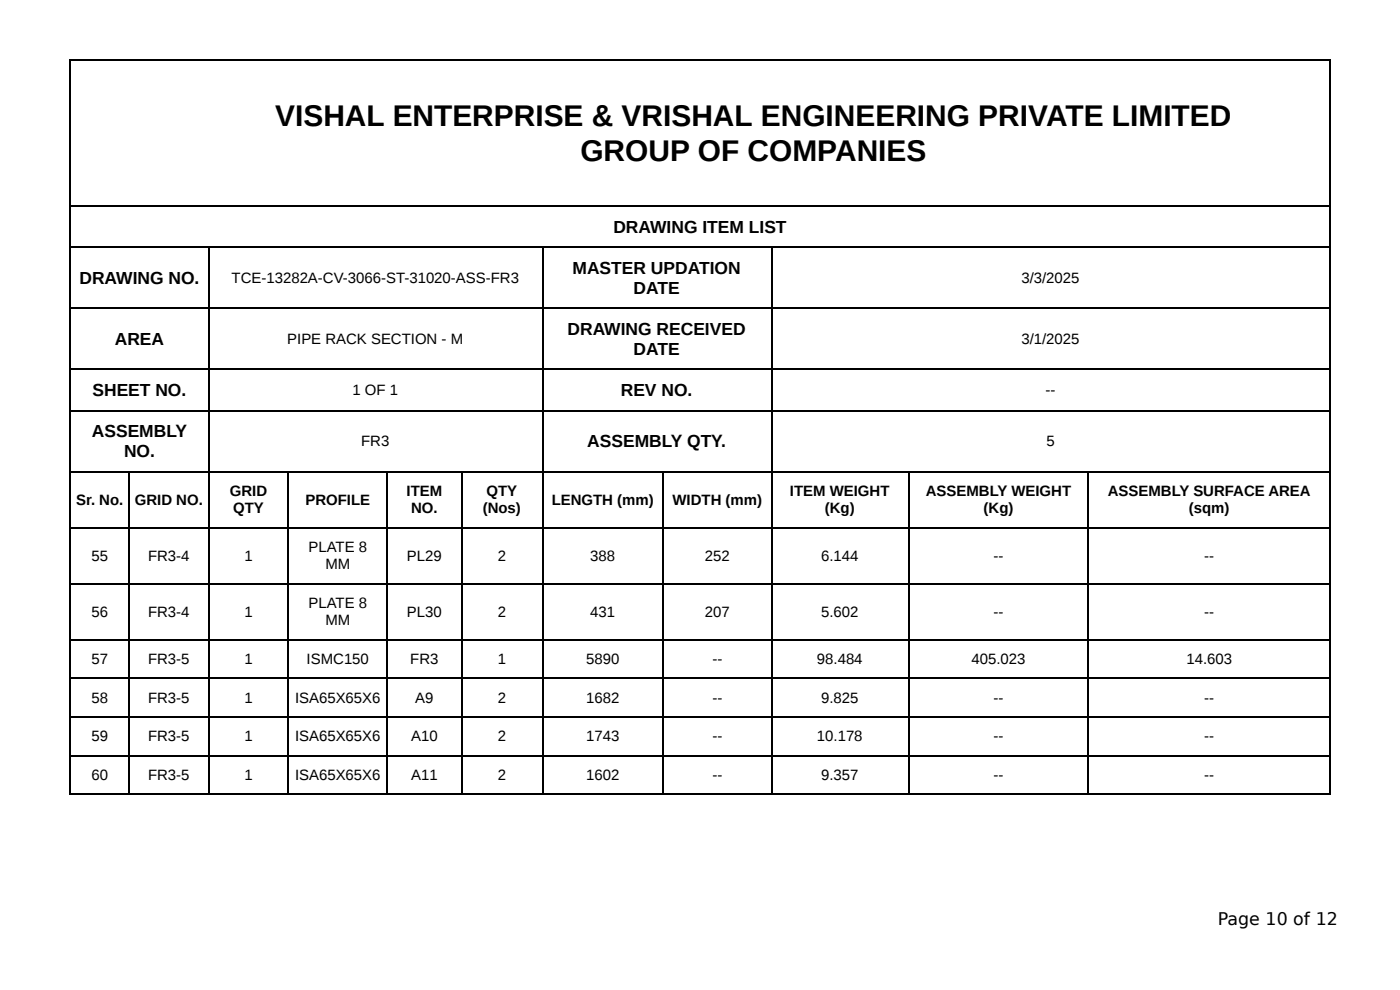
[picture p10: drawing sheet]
<svg xmlns="http://www.w3.org/2000/svg" width="297mm" height="210mm" viewBox="0 0 297 210" stroke-linecap="round" stroke-linejoin="round" font-family="sans-serif">
<defs><g id="words">
<g font-size="6.3">
<text x="58.5" y="26.7">VISHAL ENTERPRISE &amp; VRISHAL ENGINEERING PRIVATE LIMITED</text>
<text x="123.3" y="34.1">GROUP OF COMPANIES</text>
</g>
<g font-size="3.7">
<text x="130.3" y="49.5">DRAWING ITEM LIST</text>
<text x="121.6" y="58.2">MASTER UPDATION</text>
<text x="16.9" y="60.3">DRAWING NO.</text>
<text x="134.6" y="62.4">DATE</text>
<text x="120.5" y="71.2">DRAWING RECEIVED</text>
<text x="24.4" y="73.3">AREA</text>
<text x="134.6" y="75.4">DATE</text>
<text x="19.6" y="84.1">SHEET NO.</text>
<text x="131.8" y="84.1">REV NO.</text>
<text x="19.5" y="92.9">ASSEMBLY</text>
<text x="124.7" y="95">ASSEMBLY QTY.</text>
<text x="26.3" y="97.1">NO.</text>
<text x="258.7" y="196.3">Page 10 of 12</text>
</g>
<g font-size="3.2">
<text x="49.2" y="60.1">TCE-13282A-CV-3066-ST-31020-ASS-FR3</text>
<text x="216.9" y="60.1">3/3/2025</text>
<text x="61" y="73">PIPE RACK SECTION - M</text>
<text x="216.9" y="73">3/1/2025</text>
<text x="74.9" y="83.9">1 OF 1</text>
<text x="222.1" y="83.9">--</text>
<text x="76.7" y="94.7">FR3</text>
<text x="222.2" y="94.7">5</text>
<text x="16.2" y="107.2">Sr. No.</text>
<text x="28.6" y="107.2">GRID NO.</text>
<text x="48.8" y="105.3">GRID</text>
<text x="64.9" y="107.2">PROFILE</text>
<text x="86.3" y="105.3">ITEM</text>
<text x="103.3" y="105.3">QTY</text>
<text x="117.2" y="107.2">LENGTH (mm)</text>
<text x="142.8" y="107.2">WIDTH (mm)</text>
<text x="167.8" y="105.3">ITEM WEIGHT</text>
<text x="196.6" y="105.3">ASSEMBLY WEIGHT</text>
<text x="235.3" y="105.3">ASSEMBLY SURFACE AREA</text>
<text x="49.5" y="109">QTY</text>
<text x="87.3" y="109">NO.</text>
<text x="102.5" y="109">(Nos)</text>
<text x="175.2" y="109">(Kg)</text>
<text x="208.9" y="109">(Kg)</text>
<text x="252.5" y="109">(sqm)</text>
<text x="19.4" y="119.1">55</text>
<text x="31.5" y="119.1">FR3-4</text>
<text x="51.9" y="119.1">1</text>
<text x="65.5" y="117.2">PLATE 8</text>
<text x="86.4" y="119.1">PL29</text>
<text x="105.7" y="119.1">2</text>
<text x="125.4" y="119.1">388</text>
<text x="149.7" y="119.1">252</text>
<text x="174.4" y="119.1">6.144</text>
<text x="211" y="119.1">--</text>
<text x="255.8" y="119.1">--</text>
<text x="69.1" y="120.9">MM</text>
<text x="19.4" y="131">56</text>
<text x="31.5" y="131">FR3-4</text>
<text x="51.9" y="131">1</text>
<text x="65.5" y="129.1">PLATE 8</text>
<text x="86.4" y="131">PL30</text>
<text x="105.7" y="131">2</text>
<text x="125.4" y="131">431</text>
<text x="149.7" y="131">207</text>
<text x="174.4" y="131">5.602</text>
<text x="211" y="131">--</text>
<text x="255.8" y="131">--</text>
<text x="69.1" y="132.8">MM</text>
<text x="19.4" y="141">57</text>
<text x="31.5" y="141">FR3-5</text>
<text x="51.9" y="141">1</text>
<text x="65.1" y="141">ISMC150</text>
<text x="87.1" y="141">FR3</text>
<text x="105.7" y="141">1</text>
<text x="124.5" y="141">5890</text>
<text x="151.3" y="141">--</text>
<text x="173.5" y="141">98.484</text>
<text x="206.3" y="141">405.023</text>
<text x="252" y="141">14.603</text>
<text x="19.4" y="149.2">58</text>
<text x="31.5" y="149.2">FR3-5</text>
<text x="51.9" y="149.2">1</text>
<text x="62.7" y="149.2">ISA65X65X6</text>
<text x="88.2" y="149.2">A9</text>
<text x="105.7" y="149.2">2</text>
<text x="124.5" y="149.2">1682</text>
<text x="151.3" y="149.2">--</text>
<text x="174.4" y="149.2">9.825</text>
<text x="211" y="149.2">--</text>
<text x="255.8" y="149.2">--</text>
<text x="19.4" y="157.4">59</text>
<text x="31.5" y="157.4">FR3-5</text>
<text x="51.9" y="157.4">1</text>
<text x="62.7" y="157.4">ISA65X65X6</text>
<text x="87.3" y="157.4">A10</text>
<text x="105.7" y="157.4">2</text>
<text x="124.5" y="157.4">1743</text>
<text x="151.3" y="157.4">--</text>
<text x="173.5" y="157.4">10.178</text>
<text x="211" y="157.4">--</text>
<text x="255.8" y="157.4">--</text>
<text x="19.4" y="165.6">60</text>
<text x="31.5" y="165.6">FR3-5</text>
<text x="51.9" y="165.6">1</text>
<text x="62.7" y="165.6">ISA65X65X6</text>
<text x="87.3" y="165.6">A11</text>
<text x="105.7" y="165.6">2</text>
<text x="124.5" y="165.6">1602</text>
<text x="151.3" y="165.6">--</text>
<text x="174.4" y="165.6">9.357</text>
<text x="211" y="165.6">--</text>
<text x="255.8" y="165.6">--</text>
</g>
</g></defs>
<g fill="none" stroke="#000" stroke-width=".26">
<path d="M14.8 12.8h267.8M14.9 12.7v156.1M282.4 12.7v156.1M14.8 43.8h267.8M14.8 52.5h267.8M44.3 52.7v116.1M115.2 52.7v116.1M163.9 52.7v116.1M14.8 65.5h267.8M14.8 78.4h267.8M14.8 87.2h267.8M14.8 100.1h267.8"/>
<path d="M14.8 112.1h267.8M27.4 100.3v68.5M61.3 100.3v68.5M82.2 100.3v68.5M98 100.3v68.5M140.9 100.3v68.5M193 100.3v68.5M231.1 100.3v68.5M14.8 124h267.8M14.8 135.9h267.8M14.8 144.1h267.8M14.8 152.3h267.8"/>
<path d="M14.8 160.5h267.8M14.8 168.7h267.8"/>
</g>
<use href="#words"/>
</svg>
